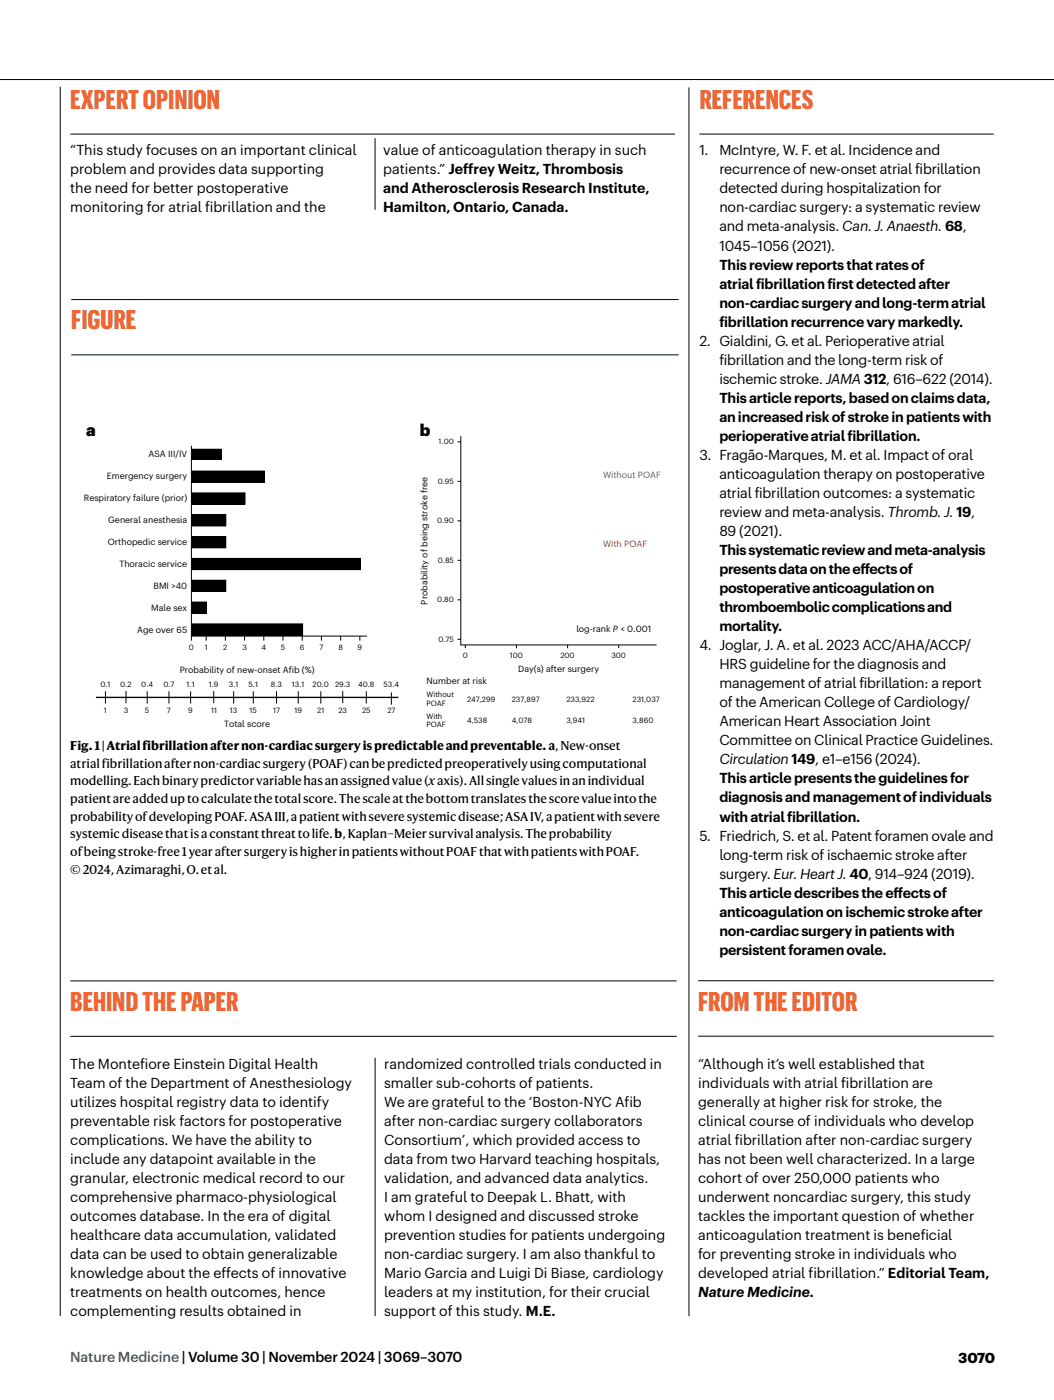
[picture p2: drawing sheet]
<svg xmlns="http://www.w3.org/2000/svg" width="210mm" height="279mm" viewBox="0 0 210 279" stroke-linecap="round" stroke-linejoin="round" font-family="sans-serif">
<defs><g id="words">
<g font-size="5.3" fill="#f26531">
<text x="14" y="21.7">Expert opinion</text>
<text x="139.4" y="21.7">References</text>
<text x="14.2" y="65.7">Figure</text>
<text x="14" y="201.5">Behind the paper</text>
<text x="139.1" y="201.4">Fr om the editor</text>
</g>
<g font-size="3.3">
<text x="17.2" y="86.8">a</text>
<text x="83.7" y="86.8">b</text>
</g>
<g font-size="2.8">
<text x="14" y="31">“This study focuses on an important clinical</text>
<text x="14" y="34.8">problem and provides data supporting</text>
<text x="76.4" y="31">value of anticoagulation therapy in such</text>
<text x="76.4" y="34.8">patients.” Jeffrey Weitz, Thrombosis</text>
<text x="139.4" y="31">1.</text>
<text x="143.3" y="31">McIntyre, W. F. et al. Incidence and</text>
<text x="143.3" y="34.8">recurrence of new-onset atrial fibrillation</text>
<text x="14" y="38.5">the need for better postoperative</text>
<text x="76.4" y="38.6">and Atherosclerosis Research Institute,</text>
<text x="143.3" y="38.5">detected during hospitalization for</text>
<text x="14" y="42.3">monitoring for atrial fibrillation and the</text>
<text x="76.4" y="42.3">Hamilton, Ontario, Canada.</text>
<text x="143.3" y="42.3">non-cardiac surgery: a systematic review</text>
<text x="143.3" y="46.1">and meta-analysis. Can. J. Anaesth. 68,</text>
<text x="143.3" y="49.9">1045–1056 (2021).</text>
<text x="143.3" y="53.7">This review reports that rates of</text>
<text x="143.3" y="57.5">atrial fibrillation first detected after</text>
<text x="143.3" y="61.3">non-cardiac surgery and long-term atrial</text>
<text x="143.3" y="65.1">fibrillation recurrence vary markedly.</text>
<text x="139.4" y="68.9">2. Gialdini, G. et al. Perioperative atrial</text>
<text x="143.3" y="72.7">fibrillation and the long-term risk of</text>
<text x="143.3" y="76.5">ischemic stroke. JAMA 312, 616–622 (2014).</text>
<text x="143.3" y="80.3">This article reports, based on claims data,</text>
<text x="143.3" y="84.1">an increased risk of stroke in patients with</text>
<text x="143.3" y="87.9">perioperative atrial fibrillation.</text>
<text x="139.4" y="91.7">3. Fragão-Marques, M. et al. Impact of oral</text>
<text x="143.3" y="95.4">anticoagulation therapy on postoperative</text>
<text x="143.3" y="99.2">atrial fibrillation outcomes: a systematic</text>
<text x="143.3" y="103">review and meta-analysis. Thromb. J. 19,</text>
<text x="143.3" y="106.8">89 (2021).</text>
<text x="143.3" y="110.6">This systematic review and meta-analysis</text>
<text x="143.3" y="114.4">presents data on the ef</text>
<text x="143.3" y="118.2">postoperative anticoagulation on</text>
<text x="171.4" y="114.4">fects of</text>
<text x="143.3" y="122">thromboembolic complications and</text>
<text x="143.3" y="125.8">mortality.</text>
<text x="139.4" y="129.6">4. Joglar, J. A. et al. 2023 ACC/AHA/ACCP/</text>
<text x="143.3" y="133.4">HRS guideline for the diagnosis and</text>
<text x="143.3" y="137.2">management of atrial fibrillation: a report</text>
<text x="143.3" y="141">of the American College of Cardiology/</text>
<text x="143.3" y="144.8">American Heart Association Joint</text>
<text x="143.3" y="148.5">Committee on Clinical Practice Guidelines.</text>
<text x="143.3" y="152.3">Circulation 149, e1–e156 (2024).</text>
<text x="143.3" y="156.1">This article presents the guidelines for</text>
<text x="143.3" y="159.9">diagnosis and management of individuals</text>
<text x="139.4" y="167.5">5. Friedrich, S. et al. Patent foramen ovale and</text>
<text x="143.3" y="163.7">with atrial fibrillation.</text>
<text x="143.3" y="171.3">long-term risk of ischaemic stroke after</text>
<text x="143.3" y="175.1">surgery. Eur. Heart J. 40, 914–924 (2019).</text>
<text x="143.3" y="178.9">This article describes the ef</text>
<text x="178" y="178.9">fects of</text>
<text x="143.3" y="182.7">anticoagulation on ischemic stroke after</text>
<text x="143.3" y="186.5">non-cardiac surgery in patients with</text>
<text x="143.3" y="190.3">persistent foramen ovale.</text>
<text x="14" y="213">The Montefiore Einstein Digital Health</text>
<text x="76.5" y="213">randomized controlled trials conducted in</text>
<text x="139.1" y="213">“Although it’s well established that</text>
<text x="14" y="216.8">Team of the Department of Anesthesiology</text>
<text x="14" y="220.6">utilizes hospital registry data to identify</text>
<text x="76.5" y="216.8">smaller sub-cohorts of patients.</text>
<text x="76.5" y="220.6">We are grateful to the ‘Boston-NYC Afib</text>
<text x="139.1" y="216.8">individuals with atrial fibrillation are</text>
<text x="139.1" y="220.6">generally at higher risk for stroke, the</text>
<text x="14" y="224.4">preventable risk factors for postoperative</text>
<text x="76.5" y="224.4">after non-cardiac surgery collaborators</text>
<text x="139.1" y="224.4">clinical course of individuals who develop</text>
<text x="14" y="228.2">complications. We have the ability to</text>
<text x="14" y="232">include any datapoint available in the</text>
<text x="76.5" y="228.2">Consortium’, which provided access to</text>
<text x="76.5" y="232">data from two Harvard teaching hospitals,</text>
<text x="139.1" y="228.2">atrial fibrillation after non-cardiac surgery</text>
<text x="139.1" y="232">has not been well characterized. In a large</text>
<text x="14" y="235.8">granular, electronic medical record to our</text>
<text x="14" y="239.5">comprehensive pharmaco-physiological</text>
<text x="76.5" y="235.8">validation, and advanced data analytics.</text>
<text x="76.5" y="239.6">I am grateful to Deepak L. Bhatt, with</text>
<text x="139.1" y="235.8">cohort of over 250,000 patients who</text>
<text x="139.1" y="239.5">underwent noncardiac surgery, this study</text>
<text x="14" y="243.3">outcomes database. In the era of digital</text>
<text x="76.5" y="243.3">whom I designed and discussed stroke</text>
<text x="139.1" y="243.3">tackles the important question of whether</text>
<text x="14" y="247.1">healthcare data accumulation, validated</text>
<text x="14" y="250.9">data can be used to obtain generalizable</text>
<text x="76.5" y="247.1">prevention studies for patients undergoing</text>
<text x="76.5" y="250.9">non-cardiac surgery. I am also thankful to</text>
<text x="139.1" y="247.1">anticoagulation treatment is beneficial</text>
<text x="139.1" y="250.9">for preventing stroke in individuals who</text>
<text x="14" y="254.7">knowledge about the effects of innovative</text>
<text x="76.5" y="254.7">Mario Garcia and Luigi Di Biase, cardiology</text>
<text x="139.1" y="254.7">developed atrial fibrillation.” Editorial Team,</text>
<text x="14" y="258.5">treatments on health outcomes, hence</text>
<text x="14" y="262.3">complementing results obtained in</text>
<text x="76.5" y="258.5">leaders at my institution, for their crucial</text>
<text x="76.5" y="262.3">support of this study. M.E.</text>
<text x="139.1" y="258.5">Nature Medicine.</text>
<text x="190.9" y="271.6">3070</text>
</g>
<text font-size="2.8" fill="#0069a5" x="14" y="271.5">Nature Medicine | Volume 30 | November 2024 | 3069–3070</text>
<g font-size="2.5">
<text x="14" y="149.4">Fig. 1 | Atrial fibrillation after non-cardiac surgery is predictable and preventable.a, New-onset</text>
<text x="14" y="153">atrial fibrillation after non-cardiac surgery (POAF) can be predicted preoperatively using computational</text>
<text x="14" y="156.5">modelling. Each binary predictor variable has an assigned value (xaxis). All single values in an individual</text>
<text x="14" y="160">patient are added up to calculate the total score. The scale at the bottom translates the score value into the</text>
<text x="14" y="163.5">probability of developing POAF. ASA III, a patient with severe systemic disease; ASA IV, a patient with severe</text>
<text x="14" y="167.1">systemic disease that is a constant threat to life.b, Kaplan–Meier survival analysis. The probability</text>
<text x="14" y="170.6">of being stroke-free 1 year after surgery is higher in patients without POAF that with patients with POAF.</text>
<text x="14" y="174.1">© 2024, Azimaraghi, O. et al.</text>
</g>
<g font-size="1.8">
<text x="21.3" y="95.5">Emergency surgery</text>
<text x="29.6" y="91.1">ASA III/IV</text>
<text x="16.7" y="99.9">Respiratory failure (prior)</text>
<text x="21.6" y="104.3">General anesthesia</text>
<text x="21.5" y="108.6">Orthopedic service</text>
<text x="23.8" y="113">Thoracic service</text>
<text x="30.6" y="117.4">BMI &gt;40</text>
<text x="30.1" y="121.7">Male sex</text>
<text x="85.2" y="120.5" transform="rotate(-90 85.2 120.5)">Probability of being stroke free</text>
<text x="27.3" y="126.1">Age over 65</text>
<text x="114.8" y="126">log-rank P &lt; 0.001</text>
<text x="35.8" y="134.2">Probability of new-onset Afib (%)</text>
<text x="85" y="136.4">Number at risk</text>
<text x="103.3" y="133.8">Day(s) after surgery</text>
<text x="44.7" y="144.8">Total score</text>
</g>
<text font-size="1.8" fill="#3e647d" x="120.2" y="95.3">Without POAF</text>
<text font-size="1.8" fill="#90353b" x="120.2" y="109.1">With POAF</text>
<g font-size="1.5">
<text x="87.4" y="88.5">1.00</text>
<text x="87.2" y="96.4">0.95</text>
<text x="87.1" y="104.3">0.90</text>
<text x="87.2" y="112.1">0.85</text>
<text x="87.1" y="120">0.80</text>
<text x="37.6" y="129.6">0</text>
<text x="40.8" y="129.6">1</text>
<text x="44.5" y="129.6">2</text>
<text x="48.3" y="129.6">3</text>
<text x="52.1" y="129.6">4</text>
<text x="56" y="129.6">5</text>
<text x="59.8" y="129.6">6</text>
<text x="63.7" y="129.6">7</text>
<text x="67.4" y="129.6">8</text>
<text x="71.2" y="129.6">9</text>
<text x="87.4" y="127.9">0.75</text>
<text x="92.2" y="131.1">0</text>
<text x="101.6" y="131.1">100</text>
<text x="111.7" y="131.1">200</text>
<text x="121.8" y="131.1">300</text>
<text x="20" y="136.9">0.1</text>
<text x="24" y="136.9">0.2</text>
<text x="28.2" y="136.9">0.4</text>
<text x="32.6" y="136.9">0.7</text>
<text x="37.2" y="136.9">1.1</text>
<text x="41.6" y="136.9">1.9</text>
<text x="45.6" y="136.9">3.1</text>
<text x="49.5" y="136.9">5.1</text>
<text x="54" y="136.9">8.3</text>
<text x="58.2" y="136.9">13.1</text>
<text x="62.3" y="136.9">20.0</text>
<text x="66.8" y="136.9">29.3</text>
<text x="71.4" y="136.9">40.8</text>
<text x="76.4" y="136.9">53.4</text>
<text x="20.7" y="142.1">1</text>
<text x="24.7" y="142.1">3</text>
<text x="28.9" y="142.1">5</text>
<text x="33.3" y="142.1">7</text>
<text x="37.5" y="142.1">9</text>
<text x="42" y="142.1">11</text>
<text x="45.8" y="142.1">13</text>
<text x="49.7" y="142.1">15</text>
<text x="54.4" y="142.1">17</text>
<text x="58.7" y="142.1">19</text>
<text x="63.2" y="142.1">21</text>
<text x="67.4" y="142.1">23</text>
<text x="72.1" y="142.1">25</text>
<text x="77.2" y="142.1">27</text>
<text x="85" y="139">Without</text>
<text x="85" y="140.7">POAF</text>
<text x="85" y="143.2">With</text>
<text x="93.1" y="139.9">247,299</text>
<text x="102" y="139.9">237,897</text>
<text x="112.8" y="139.9">233,922</text>
<text x="126" y="139.9">231,037</text>
<text x="85" y="144.9">POAF</text>
<text x="93.1" y="144.1">4,538</text>
<text x="102" y="144.1">4,078</text>
<text x="112.8" y="144.1">3,941</text>
<text x="126" y="144.1">3,860</text>
</g>
</g></defs>
<g fill="none" stroke="#000" stroke-width=".2">
<path d="M0 15.9h210M12 17.3v245M137.3 17.4v244.9M14 26.7h120.5M74.7 27.5v14.3M139.4 26.7h58.6M14.2 59.7h121M14.2 70.7h121M38.1 88.9v38.8M38.2 89.5h5.9v2.1h-5.9zM38.2 93.9h14.4v2.2h-14.4zM38.2 98.2h10.6v2.3h-10.6z"/>
<path d="M91.2 95.9h.6M91.2 88.1h.6M91.8 86.9v41.6h39M38.2 102.6h6.8v2.2h-6.8zM38.2 106.9h6.8v2.3h-6.8zM38.2 111.3h33.6v2.2h-33.6zM38.2 115.6h6.8v2.3h-6.8zM38.2 120h3v2.2h-3zM91.2 119.5h.6M91.2 111.7h.6M91.2 103.8h.6M21 137.8v2.4"/>
<path d="M25.1 137.7v2.4M29.3 137.8v2.4M33.7 137.8v2.4M38 137.8v2.4M38.1 126.8h35M38.2 124.3h22.1v2.3h-22.1zM41.1 126.8v.9M42.6 137.7v2.4M44.9 126.8v.9M46.6 137.8v2.4M48.7 126.8v.9M50.5 137.8v2.4"/>
<path d="M52.6 126.8v.9M55.1 137.8v2.4M56.4 126.8v.9M59.4 137.8v2.4M60.2 126.8v.9M63.9 137.8v2.4M64 126.8v.9M67.9 126.8v.9M68.3 137.7v2.4M71.7 126.8v.9M73 137.8v2.4M78 138v2.4"/>
<path d="M91.2 127.4h.6M92.7 128.5v.7M102.9 128.5v.7M113.1 128.5v.7M123.3 128.5v.7M14 195.5h120.8M139.1 195.4h58.9M14 206.5h120.8M74.7 210.8v51.5M139.1 206.5h58.9"/>
</g>
<path d="M38.2 89.5h5.9v2.1h-5.9zM38.2 93.9h14.4v2.2h-14.4zM38.2 98.2h10.6v2.3h-10.6zM38.2 102.6h6.8v2.2h-6.8zM38.2 106.9h6.8v2.3h-6.8zM38.2 111.3h33.6v2.2h-33.6zM38.2 115.6h6.8v2.3h-6.8zM38.2 120h3v2.2h-3zM38.2 124.3h22.1v2.3h-22.1z" fill="#000"/>
<path d="M19.1 139h60.3" fill="none" stroke="#000" stroke-width=".27"/>
<use href="#words"/>
</svg>
